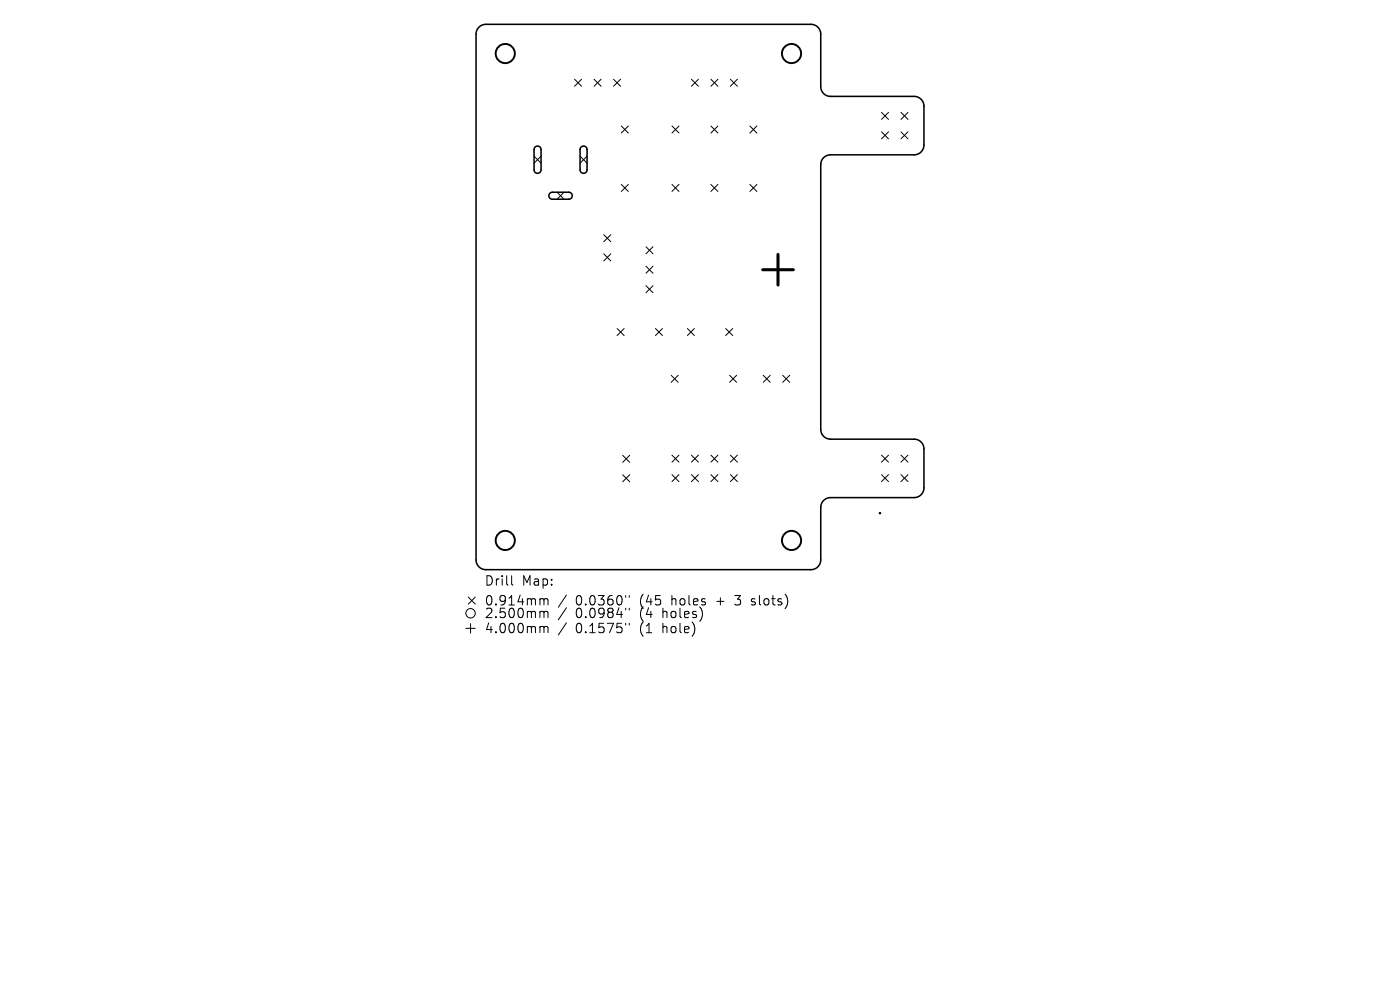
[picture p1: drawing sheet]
<svg xmlns="http://www.w3.org/2000/svg" width="297mm" height="210mm" viewBox="0 0 297 210" stroke-linecap="round" stroke-linejoin="round" font-family="sans-serif">
<defs><g id="words">
<g font-size="2.8">
<text x="102.8" y="124.5">Drill</text>
<text x="110.7" y="124.5">Map:</text>
<text x="102.8" y="128.7">0.914mm</text>
<text x="102.8" y="131.3">2.500mm</text>
<text x="122.1" y="128.7">0.0360&quot;</text>
<text x="122.1" y="131.3">0.0984&quot;</text>
<text x="135.7" y="128.7">(45</text>
<text x="135.7" y="131.3">(4</text>
<text x="140.6" y="131.3">holes)</text>
<text x="142.5" y="128.7">holes</text>
<text x="152.1" y="128.7">+</text>
<text x="156.2" y="128.7">3</text>
<text x="159.7" y="128.7">slots)</text>
<text x="102.8" y="134.5">4.000mm</text>
<text x="122.1" y="134.5">0.1575&quot;</text>
<text x="135.7" y="134.5">(1</text>
<text x="140.6" y="134.5">hole)</text>
</g>
</g></defs>
<path d="M101.5 5.9l.6-.5 1-.2h68.9a2.07 2.07 0 0 1 2.1 2v11.2a2.07 2.07 0 0 0 2.1 2h17.7a2.07 2.07 0 0 1 2.1 2.1v8.3a2.07 2.07 0 0 1-2.1 2h-17.7a2.07 2.07 0 0 0-2.1 2.1v56.2a2.07 2.07 0 0 0 2.1 2.1h17.7a2.07 2.07 0 0 1 2.1 2v8.3a2.07 2.07 0 0 1-2.1 2.1h-17.7a2.07 2.07 0 0 0-2.1 2v11.2a2.07 2.07 0 0 1-2.1 2h-68.9a2.07 2.07 0 0 1-2.1-2v-111.6l.1-.7zM113.5 31.2a.74 .74 0 0 1 .8-.2 .74 .74 0 0 1 .5 .7v4.3a.74 .74 0 0 1-.8 .8 .74 .74 0 0 1-.7-.8v-4.3zM123.3 31.2a.74 .74 0 0 1 .8-.2 .74 .74 0 0 1 .4 .7v4.3a.74 .74 0 0 1-.7 .8 .74 .74 0 0 1-.7-.8v-4.3zM116.7 41l.4-.2h3.6a.74 .74 0 0 1 .7 .7 .74 .74 0 0 1-.7 .8h-3.5a.74 .74 0 0 1-.7-.5 .74 .74 0 0 1 .2-.8z" fill="none" stroke="#000" stroke-width=".33"/>
<circle cx="186.7" cy="108.9" r=".16" fill="#000" stroke="#000" stroke-width=".21"/>
<g fill="none" stroke="#000" stroke-width=".21">
<path d="M121.9 16.8l1.5 1.5M123.4 16.8l-1.5 1.5M126 16.8l1.5 1.5M127.5 16.8l-1.5 1.5M130.2 16.8l1.4 1.5M131.6 16.8l-1.4 1.5M146.7 16.8l1.5 1.5M148.2 16.8l-1.5 1.5M150.8 16.8l1.5 1.5M152.3 16.8l-1.5 1.5M154.9 16.8l1.5 1.5M156.4 16.8l-1.5 1.5"/>
<path d="M113.3 33.1l1.5 1.5M114.8 33.1l-1.5 1.5M123.1 33.1l1.4 1.5M124.5 33.1l-1.4 1.5M131.8 26.7l1.5 1.5M131.8 39.1l1.5 1.5M133.3 26.7l-1.5 1.5M133.3 39.1l-1.5 1.5M142.6 26.7l1.4 1.5M142.6 39.1l1.4 1.5M144 26.7l-1.4 1.5M144 39.1l-1.4 1.5"/>
<path d="M150.8 26.7l1.5 1.5M150.8 39.1l1.5 1.5M152.3 26.7l-1.5 1.5M152.3 39.1l-1.5 1.5M159.1 26.7l1.5 1.5M159.1 39.1l1.5 1.5M160.6 26.7l-1.5 1.5M160.6 39.1l-1.5 1.5M187 23.8l1.5 1.5M187 28l1.5 1.5M188.5 23.8l-1.5 1.5M188.5 28l-1.5 1.5"/>
<path d="M191.1 23.8l1.5 1.5M191.1 28l1.5 1.5M192.6 23.8l-1.5 1.5M192.6 28l-1.5 1.5M118.2 40.8l1.5 1.5M119.7 40.8l-1.5 1.5M128.1 49.8l1.5 1.5M128.1 53.9l1.5 1.4M129.6 49.8l-1.5 1.5M129.6 53.9l-1.5 1.4M137 52.3l1.5 1.5M137 56.5l1.5 1.5"/>
<path d="M138.5 52.3l-1.5 1.5M138.5 56.5l-1.5 1.5M130.9 69.7l1.5 1.5M132.4 69.7l-1.5 1.5M137 60.6l1.5 1.5M138.5 60.6l-1.5 1.5M139 69.7l1.5 1.5M140.5 69.7l-1.5 1.5M142.4 79.6l1.5 1.5M143.9 79.6l-1.5 1.5M145.8 69.7l1.5 1.5M147.3 69.7l-1.5 1.5"/>
<path d="M154 69.7l1.4 1.5M154.8 79.6l1.5 1.5M155.4 69.7l-1.4 1.5M156.3 79.6l-1.5 1.5M161.9 79.6l1.5 1.5M163.4 79.6l-1.5 1.5M166 79.6l1.5 1.5M167.5 79.6l-1.5 1.5M132.1 96.6l1.5 1.5M133.6 96.6l-1.5 1.5M142.6 96.5l1.4 1.5M144 96.5l-1.4 1.5"/>
<path d="M146.7 96.5l1.5 1.5M148.2 96.5l-1.5 1.5M150.8 96.5l1.5 1.5M152.3 96.5l-1.5 1.5M154.9 96.5l1.5 1.5M156.4 96.5l-1.5 1.5M187 96.5l1.5 1.5M188.5 96.5l-1.5 1.5M191.1 96.5l1.5 1.5M192.6 96.5l-1.5 1.5M132.1 100.7l1.5 1.5M133.6 100.7l-1.5 1.5"/>
<path d="M142.6 100.7l1.4 1.5M144 100.7l-1.4 1.5M146.7 100.7l1.5 1.5M148.2 100.7l-1.5 1.5M150.8 100.7l1.5 1.5M152.3 100.7l-1.5 1.5M154.9 100.7l1.5 1.5M156.4 100.7l-1.5 1.5M187 100.7l1.5 1.5M188.5 100.7l-1.5 1.5M191.1 100.7l1.5 1.5M192.6 100.7l-1.5 1.5"/>
<path d="M98.8 133.3h2M99.3 126.7l1.5 1.4M99.8 132.3v2M100.8 126.7l-1.5 1.4M108.5 122.1v1.7l.3 .3M115.1 127l.3 .3M115.1 129.7l.3 .3M115.1 132.9l.3 .3M115.4 127.3v1M115.4 130v1M115.4 133.2v1M115.4 127.3l.3-.3 .5 .1 .1 1.2"/>
<path d="M115.4 130l.3-.3 .5 .1 .1 1.2M115.4 133.2l.3-.3 .5 .1 .1 1.2M120.2 126.2l-1.8 2.6M120.2 128.9l-1.8 2.6M120.2 132.1l-1.8 2.6M132.7 126.3v.4M132.7 129v.4M132.7 132.2v.4M133.5 126.3v.4M133.5 129v.4M133.5 132.2v.4M148.9 129.6v1.3"/>
<circle cx="99.8" cy="130.1" r="1"/>
</g>
<g fill="none" stroke="#000" stroke-width=".41">
<circle cx="107.2" cy="11.4" r="2.03"/>
<circle cx="167.9" cy="11.4" r="2.03"/>
<circle cx="107.2" cy="114.6" r="2.03"/>
<circle cx="167.9" cy="114.6" r="2.03"/>
</g>
<path d="M161.8 57.2h6.5M165.1 54v6.5" fill="none" stroke="#000" stroke-width=".65"/>
<use href="#words"/>
</svg>
